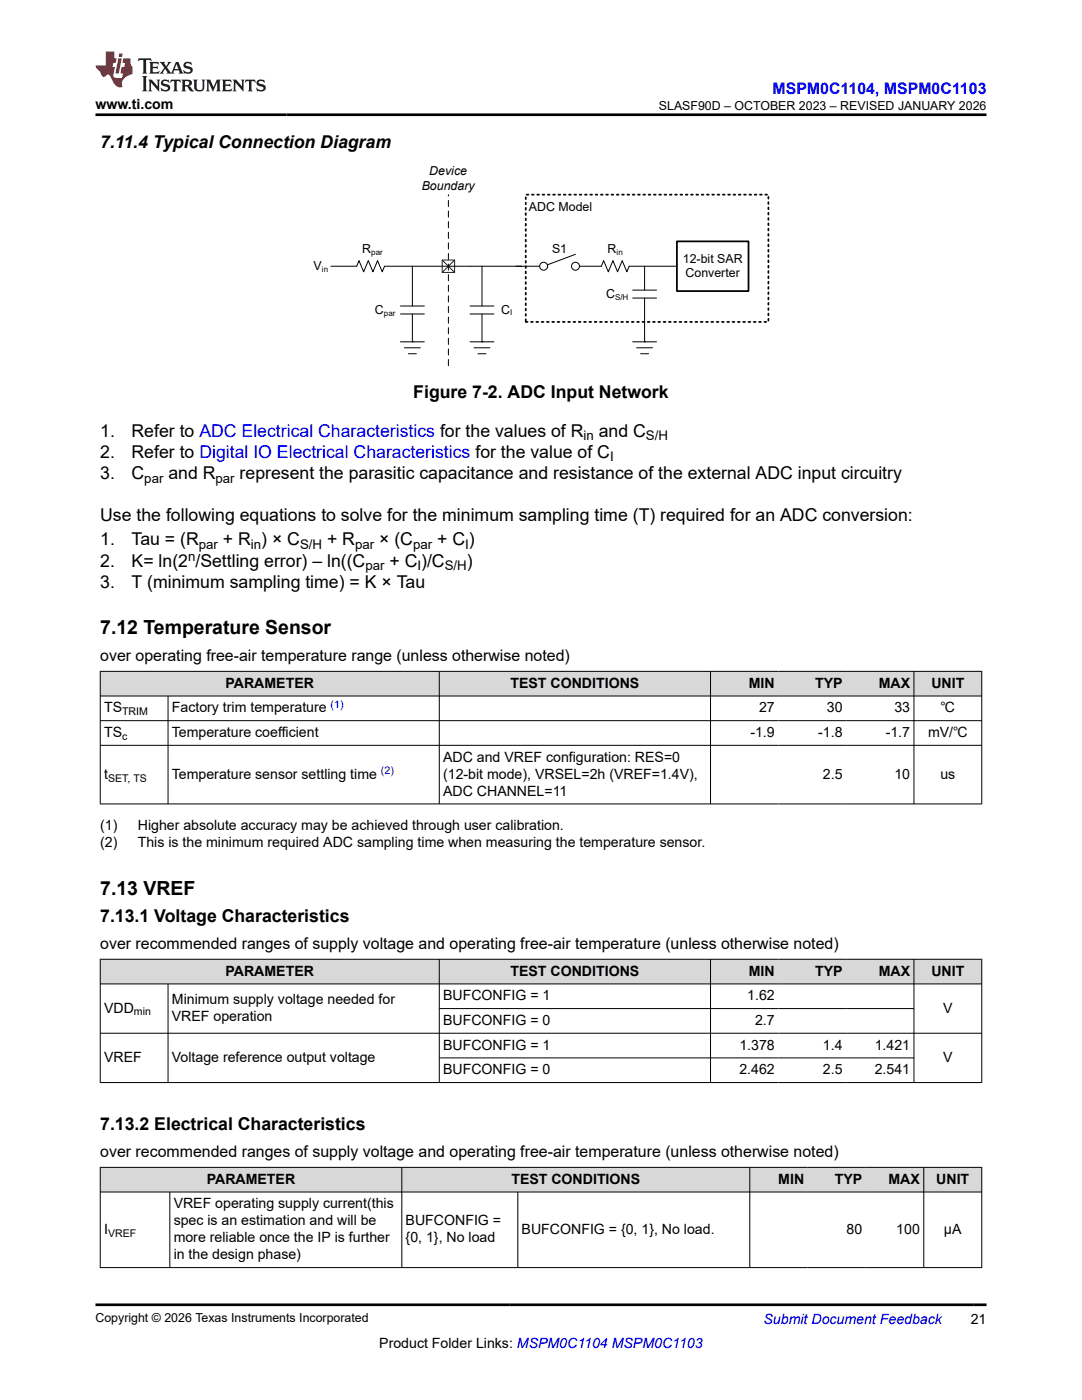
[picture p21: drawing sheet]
<svg xmlns="http://www.w3.org/2000/svg" width="216mm" height="279mm" viewBox="0 0 216 279" stroke-linecap="round" stroke-linejoin="round" font-family="sans-serif">
<defs><g id="words">
<g font-size="3.9">
<text x="20" y="126.4">7.12 Temperature Sensor</text>
<text x="20" y="178.6">7.13 VREF</text>
</g>
<g font-size="3.5">
<text x="20" y="29.6">7.11.4 Typical Connection Diagram</text>
<text x="82.5" y="79.4">Figure 7-2. ADC Input Network</text>
<text x="20" y="87.1">1.</text>
<text x="26.3" y="87.1">Refer to ADC Electrical Characteristics for the values of R</text>
<text x="119.5" y="87.1">and C</text>
<text x="20" y="95.6">3.</text>
<text x="20" y="91.4">2.</text>
<text x="26.2" y="91.4">Refer to Digital IO Electrical Characteristics for the value of C</text>
<text x="26.3" y="95.6">C</text>
<text x="33.6" y="95.6">and R</text>
<text x="47.8" y="95.6">represent the parasitic capacitance and resistance of the external ADC input circuitry</text>
<text x="20" y="104.1">Use the following equations to solve for the minimum sampling time (T) required for an ADC conversion:</text>
<text x="20" y="108.8">1.</text>
<text x="20" y="113.1">2.</text>
<text x="26.2" y="113.1">K= ln(2 /Settling error) – ln((C</text>
<text x="26.3" y="108.8">Tau = (R</text>
<text x="44.5" y="108.8">+ R ) × C</text>
<text x="65.3" y="108.8">+ R</text>
<text x="75.7" y="108.8">× (C</text>
<text x="77.7" y="113.1">+ C )/C</text>
<text x="87.2" y="108.8">+ C )</text>
<text x="93.2" y="113.1">)</text>
<text x="20" y="117.3">3.</text>
<text x="26.2" y="117.3">T (minimum sampling time) = K × Tau</text>
<text x="20" y="184">7.13.1 Voltage Characteristics</text>
<text x="20" y="225.5">7.13.2 Electrical Characteristics</text>
</g>
<text font-size="3.2" fill="#00f" x="154.1" y="18.7">MSPM0C1104, MSPM0C1103</text>
<g font-size="3.2">
<text x="20" y="131.9">over operating free-air temperature range (unless otherwise noted)</text>
<text x="20" y="189.3">over recommended ranges of supply voltage and operating free-air temperature (unless otherwise noted)</text>
<text x="20" y="230.9">over recommended ranges of supply voltage and operating free-air temperature (unless otherwise noted)</text>
</g>
<g font-size="2.8">
<text x="19.1" y="21.8">www.ti.com</text>
<text x="45" y="137.3">PARAMETER</text>
<text x="101.9" y="137.3">TEST CONDITIONS</text>
<text x="149.4" y="137.3">MIN</text>
<text x="162.6" y="137.3">TYP</text>
<text x="175.3" y="137.3">MAX</text>
<text x="185.8" y="137.3">UNIT</text>
<text x="20.8" y="142.2">TS</text>
<text x="34.3" y="142.2">Factory trim temperature</text>
<text x="151.5" y="142.2">27</text>
<text x="165" y="142.2">30</text>
<text x="178.5" y="142.2">33</text>
<text x="187.7" y="142.2">℃</text>
<text x="20.8" y="147.1">TS</text>
<text x="34.3" y="147.1">Temperature coefficient</text>
<text x="149.7" y="147.1">-1.9</text>
<text x="163.3" y="147.1">-1.8</text>
<text x="176.7" y="147.1">-1.7</text>
<text x="185.2" y="147.1">mV/℃</text>
<text x="20.8" y="155.4">t</text>
<text x="34.3" y="155.4">Temperature sensor settling time</text>
<text x="88.4" y="152">ADC and VREF configuration: RES=0</text>
<text x="88.4" y="155.4">(12-bit mode), VRSEL=2h (VREF=1.4V),</text>
<text x="164.2" y="155.4">2.5</text>
<text x="178.5" y="155.4">10</text>
<text x="187.6" y="155.4">us</text>
<text x="88.4" y="158.8">ADC CHANNEL=11</text>
<text x="20" y="165.6">(1)</text>
<text x="27.5" y="165.6">Higher absolute accuracy may be achieved through user calibration.</text>
<text x="20" y="169">(2)</text>
<text x="27.5" y="169">This is the minimum required ADC sampling time when measuring the temperature sensor.</text>
<text x="45" y="194.7">PARAMETER</text>
<text x="101.9" y="194.7">TEST CONDITIONS</text>
<text x="149.4" y="194.7">MIN</text>
<text x="162.6" y="194.7">TYP</text>
<text x="175.3" y="194.7">MAX</text>
<text x="185.8" y="194.7">UNIT</text>
<text x="20.8" y="202.1">VDD</text>
<text x="34.3" y="200.4">Minimum supply voltage needed for</text>
<text x="34.3" y="203.8">VREF operation</text>
<text x="88.4" y="199.6">BUFCONFIG = 1</text>
<text x="149.1" y="199.6">1.62</text>
<text x="188.2" y="202.1">V</text>
<text x="88.4" y="204.6">BUFCONFIG = 0</text>
<text x="88.4" y="209.5">BUFCONFIG = 1</text>
<text x="147.5" y="209.5">1.378</text>
<text x="150.7" y="204.6">2.7</text>
<text x="164.2" y="209.5">1.4</text>
<text x="174.5" y="209.5">1.421</text>
<text x="20.8" y="211.9">VREF</text>
<text x="34.3" y="211.9">Voltage reference output voltage</text>
<text x="88.4" y="214.4">BUFCONFIG = 0</text>
<text x="147.5" y="214.4">2.462</text>
<text x="164.2" y="214.4">2.5</text>
<text x="174.5" y="214.4">2.541</text>
<text x="188.2" y="211.9">V</text>
<text x="41.3" y="236.2">PARAMETER</text>
<text x="102" y="236.2">TEST CONDITIONS</text>
<text x="155.3" y="236.2">MIN</text>
<text x="166.6" y="236.2">TYP</text>
<text x="177.3" y="236.2">MAX</text>
<text x="186.8" y="236.2">UNIT</text>
<text x="34.7" y="241.2">VREF operating supply current(this</text>
<text x="34.7" y="244.6">spec is an estimation and will be</text>
<text x="80.9" y="244.6">BUFCONFIG =</text>
<text x="20.8" y="246.2">I</text>
<text x="34.7" y="247.9">more reliable once the IP is further</text>
<text x="34.7" y="251.3">in the design phase)</text>
<text x="80.9" y="247.9">{0, 1}, No load</text>
<text x="104.1" y="246.2">BUFCONFIG = {0, 1}, No load.</text>
<text x="168.9" y="246.2">80</text>
<text x="178.9" y="246.2">100</text>
<text x="188.4" y="246.2">µA</text>
<text x="75.7" y="269">Product Folder Links: MSPM0C1104 MSPM0C1103</text>
<text x="193.7" y="264.2">21</text>
</g>
<text font-size="2.8" fill="#00f" x="152.4" y="264.2">Submit Document Feedback</text>
<g font-size="2.6">
<text x="116.4" y="87.8">in</text>
<text x="128.9" y="87.8">S/H</text>
<text x="121.7" y="92.1">I</text>
<text x="28.8" y="96.3">par</text>
<text x="43" y="96.3">par</text>
<text x="37.5" y="111.9">n</text>
<text x="39.7" y="109.5">par</text>
<text x="50.1" y="109.5">in</text>
<text x="59.9" y="109.5">S/H</text>
<text x="70.9" y="109.5">par</text>
<text x="72.9" y="113.8">par</text>
<text x="82.4" y="109.5">par</text>
<text x="83.3" y="113.8">I</text>
<text x="88.7" y="113.8">S/H</text>
<text x="92.8" y="109.5">I</text>
</g>
<g font-size="2.5">
<text x="131.5" y="21.9">SLASF90D – OCTOBER 2023 – REVISED JANUARY 2026</text>
<text x="85.7" y="34.9">Device</text>
<text x="84.1" y="37.9">Boundary</text>
<text x="105.5" y="42.2">ADC Model</text>
<text x="62.6" y="53.9">V</text>
<text x="72.3" y="50.5">R</text>
<text x="110.2" y="50.4">S1</text>
<text x="121.2" y="50.5">R</text>
<text x="136.2" y="52.4">12-bit SAR</text>
<text x="120.9" y="59.4">C</text>
<text x="136.8" y="55.4">Converter</text>
<text x="74.8" y="62.7">C</text>
<text x="100" y="62.6">C</text>
<text x="19.1" y="263.9">Copyright © 2026 Texas Instruments Incorporated</text>
</g>
<g font-size="2.1">
<text x="24.4" y="142.7">TRIM</text>
<text x="24.4" y="147.7">c</text>
<text x="21.6" y="156">SET, TS</text>
<text x="26.7" y="202.7">min</text>
<text x="21.6" y="246.8">VREF</text>
</g>
<g font-size="2.1" fill="#00f">
<text x="66" y="141.2">(1)</text>
<text x="76" y="154.5">(2)</text>
</g>
<g font-size="1.6">
<text x="74.1" y="50.8">par</text>
<text x="123" y="50.8">in</text>
<text x="64.2" y="54.2">in</text>
<text x="122.7" y="59.8">S/H</text>
<text x="76.6" y="63.1">par</text>
<text x="101.8" y="62.9">I</text>
</g>
</g></defs>
<path d="M89.5 73v-34.2" fill="none" stroke="#000" stroke-width=".2" stroke-dasharray="1.2 .9"/>
<path d="M88.2 51.9h2.5v2.5h-2.5zM88.2 51.9l2.5 2.5M90.7 51.9l-2.5 2.5" fill="none" stroke="#211e1f" stroke-width=".2"/>
<g fill="none" stroke="#000" stroke-width=".2">
<path d="M66 53.1h5.2l.4-1.1 1 2.2 .9-2.2 .9 2.2 .9-2.2 1 2.2 .4-1.1h31M82.3 53.1v8M96.2 53.1v8M114.8 50.8l-5.6 2.1M115.6 53.1h4.4l.5-1.1 .9 2.2 .9-2.2 .9 2.2 1-2.2 .9 2.2 .4-1.1h9.6M126.2 59.5h4.8M126.2 57.9h4.8M128.6 53.1v4.8M128.6 59.5v8.7M79.9 62.7h4.8M79.9 61.1h4.8M79.9 68.2h4.8"/>
<path d="M80.7 69.4h3.2M81.5 70.6h1.6M82.3 68.2h.1M82.3 62.7v5.5M93.8 62.7h4.8M93.8 61.1h4.8M93.8 68.2h4.8M94.6 69.4h3.2M95.4 70.6h1.6M96.2 68.2h.1M96.2 62.7v5.5M126.2 68.2h4.8"/>
<path d="M127 69.4h3.2M127.8 70.6h1.6M128.6 68.2h.1"/>
<circle cx="108.5" cy="53.1" r=".79"/>
<circle cx="114.8" cy="53.1" r=".79"/>
</g>
<path d="M104.9 38.8h48.4v25.4h-48.4z" fill="none" stroke="#000" stroke-width=".35" stroke-dasharray=".4 .7"/>
<path d="M135.1 48.2h14.3v9.9h-14.3z" fill="none" stroke="#000" stroke-width=".35"/>
<g fill="#d8d8d8">
<path d="M20 134h175.9v4.9h-175.9z" fill-rule="evenodd"/>
<path d="M20.1 134h67.5v4.8h-67.5z" fill-rule="evenodd"/>
<path d="M87.7 134h54v4.8h-54z" fill-rule="evenodd"/>
<path d="M141.8 134h13.5v4.8h-13.5z" fill-rule="evenodd"/>
<path d="M155.3 134h13.5v4.8h-13.5z" fill-rule="evenodd"/>
<path d="M168.8 134h13.5v4.8h-13.5z" fill-rule="evenodd"/>
<path d="M182.4 134h13.4v4.8h-13.4z" fill-rule="evenodd"/>
</g>
<path d="M19.9 134h176.1M19.9 138.9h176.1M20 133.9v26.6M33.5 138.9v21.6M87.7 133.9v26.6M141.8 133.9v26.6M182.4 133.9v26.6M195.9 133.9v26.6M19.9 143.8h176.1M19.9 148.7h176.1M19.9 160.4h176.1" fill="none" stroke="#000" stroke-width=".2"/>
<g fill="#d8d8d8">
<path d="M20 191.4h175.9v5h-175.9z" fill-rule="evenodd"/>
<path d="M20.1 191.5h67.5v4.8h-67.5z" fill-rule="evenodd"/>
<path d="M87.7 191.5h54v4.8h-54z" fill-rule="evenodd"/>
<path d="M141.8 191.5h13.5v4.8h-13.5z" fill-rule="evenodd"/>
<path d="M155.3 191.5h13.5v4.8h-13.5z" fill-rule="evenodd"/>
<path d="M168.8 191.5h13.5v4.8h-13.5z" fill-rule="evenodd"/>
<path d="M182.4 191.5h13.4v4.8h-13.4z" fill-rule="evenodd"/>
</g>
<path d="M19.9 191.4h176.1M19.9 196.4h176.1M20 191.4v24.7M33.5 196.4v19.7M87.7 191.4v24.7M141.8 191.4v24.7M182.4 191.4v24.7M195.9 191.4v24.7M19.9 206.2h176.1M19.9 216h176.1M87.7 201.3h94.7M87.7 211.1h94.7" fill="none" stroke="#000" stroke-width=".2"/>
<g fill="#d8d8d8">
<path d="M20 233h175.9v4.9h-175.9z" fill-rule="evenodd"/>
<path d="M20.1 233h60v4.8h-60z" fill-rule="evenodd"/>
<path d="M80.2 233h69.3v4.8h-69.3z" fill-rule="evenodd"/>
<path d="M149.7 233h11.5v4.8h-11.5z" fill-rule="evenodd"/>
<path d="M161.2 233h11.6v4.8h-11.6z" fill-rule="evenodd"/>
<path d="M172.8 233h11.5v4.8h-11.5z" fill-rule="evenodd"/>
<path d="M184.4 233h11.4v4.8h-11.4z" fill-rule="evenodd"/>
</g>
<path d="M19.9 233h176.1M19.9 237.9h176.1M20 232.9v20.1M33.9 237.9v15.1M80.2 232.9v20.1M103.3 237.9v15.1M149.6 232.9v20.1M184.3 232.9v20.1M195.9 232.9v20.1M19.9 253h176.1" fill="none" stroke="#000" stroke-width=".2"/>
<path d="M27.7 11.6l-.2 .6 .5-.2h.6v.1v2.2l-.2 .4h1l-.2-.4v-2.2v-.1h.5l.5 .2-.1-.6zM29.8 12.4l.2 .3v1.6l-.2 .4h1.9l.1-.6a1.08 1.08 0 0 1-1.3 .2v-.7h.6l.4 .2v-.7l-.4 .2h-.6v-.5l.2-.2a1 1 0 0 1 1 .3l-.1-.5zM31.8 12.4l1 1.1-1 1.2h.9l-.2-.2 .4-.8 .5 .8-.2 .2h1.6l-.2-.2 .1-.5h1l.1 .5-.1 .2h.9l-.2-.4-.8-1.9h-.5l-1 2.1-.8-1.1 .9-1h-.8l.2 .2-.5 .6-.3-.6 .1-.2zM35.2 12.8l.4 1h-.8zM36.8 12.5a.65 .65 0 0 0-.2 .7 .65 .65 0 0 0 .6 .5l.7 .1 .1 .3a.79 .79 0 0 1-.7 .4 .79 .79 0 0 1-.7-.5l.1 .7 .2-.1a.93 .93 0 0 0 1.1 0 .93 .93 0 0 0 .4-.9 1.46 1.46 0 0 0-1.2-.6l-.1-.3a1.09 1.09 0 0 1 1.2 .2l-.2-.6-.1 .1-.6-.2zM28.4 15.2l.2 .4v2.2l-.2 .4h1l-.2-.4v-2.2l.2-.4zM29.6 15.9l.2 .4v1.5l-.2 .4h.8l-.3-.4v-1.3l1.7 1.8v-2l.2-.4h-.8l.2 .2 .1 1.1-1.2-1.3zM32.3 16a.65 .65 0 0 0-.2 .8 .65 .65 0 0 0 .7 .4l.6 .2 .1 .2a.79 .79 0 0 1-.7 .4 .79 .79 0 0 1-.7-.5l.1 .7 .2-.1a.93 .93 0 0 0 1.1 .1 .93 .93 0 0 0 .4-1 1.46 1.46 0 0 0-1.2-.5l-.1-.4a1.09 1.09 0 0 1 1.2 .2l-.2-.6-.1 .1-.6-.1zM34.1 15.9l-.1 .6a.63 .63 0 0 1 .7-.3l.1 1.6-.3 .4h1l-.2-.4v-1.6a.66 .66 0 0 1 .8 .3l-.1-.6zM36.2 15.9l.2 .4v1.5l-.2 .4h.9l-.2-.2v-.7h.5l.1 .2a.79 .79 0 0 0 1.2 .6l-1-.9a.61 .61 0 0 0 .6-.6 .61 .61 0 0 0-.5-.7zM36.9 16.2h.2a.47 .47 0 0 1 .5 .1 .47 .47 0 0 1 .1 .5l-.2 .1-.6 .1zM38.5 15.9l.2 .2a2.27 2.27 0 0 0 .4 2 1.04 1.04 0 0 0 1.7-.7v-1.3l.2-.2h-.8l.2 .4v1.1a.6 .6 0 0 1-.6 .6 .6 .6 0 0 1-.6-.6v-1.1l.3-.4zM41.1 15.9l.2 .4v1.5l-.2 .4h.7l-.2-.4v-1.4l.9 1.9 .8-1.9v1.4l-.2 .4h1l-.3-.4v-1.5l.3-.4h-.8l-.7 1.5-.7-1.5zM44.3 15.9l.2 .4v1.5l-.2 .4h1.9l.1-.6a1.09 1.09 0 0 1-1.3 .2v-.7h.6l.4 .2v-.6l-.4 .2h-.6v-.6l.2-.1a1.01 1.01 0 0 1 1 .3l-.1-.6zM46.4 15.9l.3 .4v1.5l-.3 .4h.8l-.2-.4v-1.3l1.6 1.8v-2l.2-.4h-.7l.2 .2v1.1l-1.2-1.3zM49 15.9l-.1 .6a.63 .63 0 0 1 .8-.3v1.6l-.3 .4h1l-.2-.4v-1.6a.66 .66 0 0 1 .8 .3l-.1-.6zM51.4 16a.65 .65 0 0 0-.2 .8 .65 .65 0 0 0 .6 .4l.6 .2 .2 .2a.79 .79 0 0 1-.8 .4 .79 .79 0 0 1-.6-.5l.1 .7 .2-.1a.93 .93 0 0 0 1 .1 .93 .93 0 0 0 .5-1 1.46 1.46 0 0 0-1.3-.5l-.1-.4a1.09 1.09 0 0 1 1.3 .2l-.2-.6-.2 .1-.5-.1z" fill="#231f20"/>
<path d="M21.1 10.3v2.7h-2v.4l.9 1a.95 .95 0 0 0 .9 .9 .59 .59 0 0 1 .6-.4 .59 .59 0 0 1 .5 .3l.4 .8a1.59 1.59 0 0 0 2.1 1.4 1.61 1.61 0 0 1 1-2.3l1-.3-.1-1.5a1.59 1.59 0 0 1-.4-1.7h-1.4l-.2 .9h.5l-.1 .9h-.5l-.2 .9v.3l.4 .1-.2 .9h-.6a.73 .73 0 0 1-1.1-.7l.3-1.5h-.5l.2-.9h.5l.2-.9h-.5v-1.3zM23.6 11.6l-.6 3.1h.7l.6-3.1zM23.8 10.7l-.1 .6h.7l.1-.6z" fill="#ed1c24"/>
<path d="M19.1 22.9h177.8M19.1 260.4h177.8" fill="none" stroke="#000" stroke-width=".53"/>
<use href="#words"/>
</svg>
